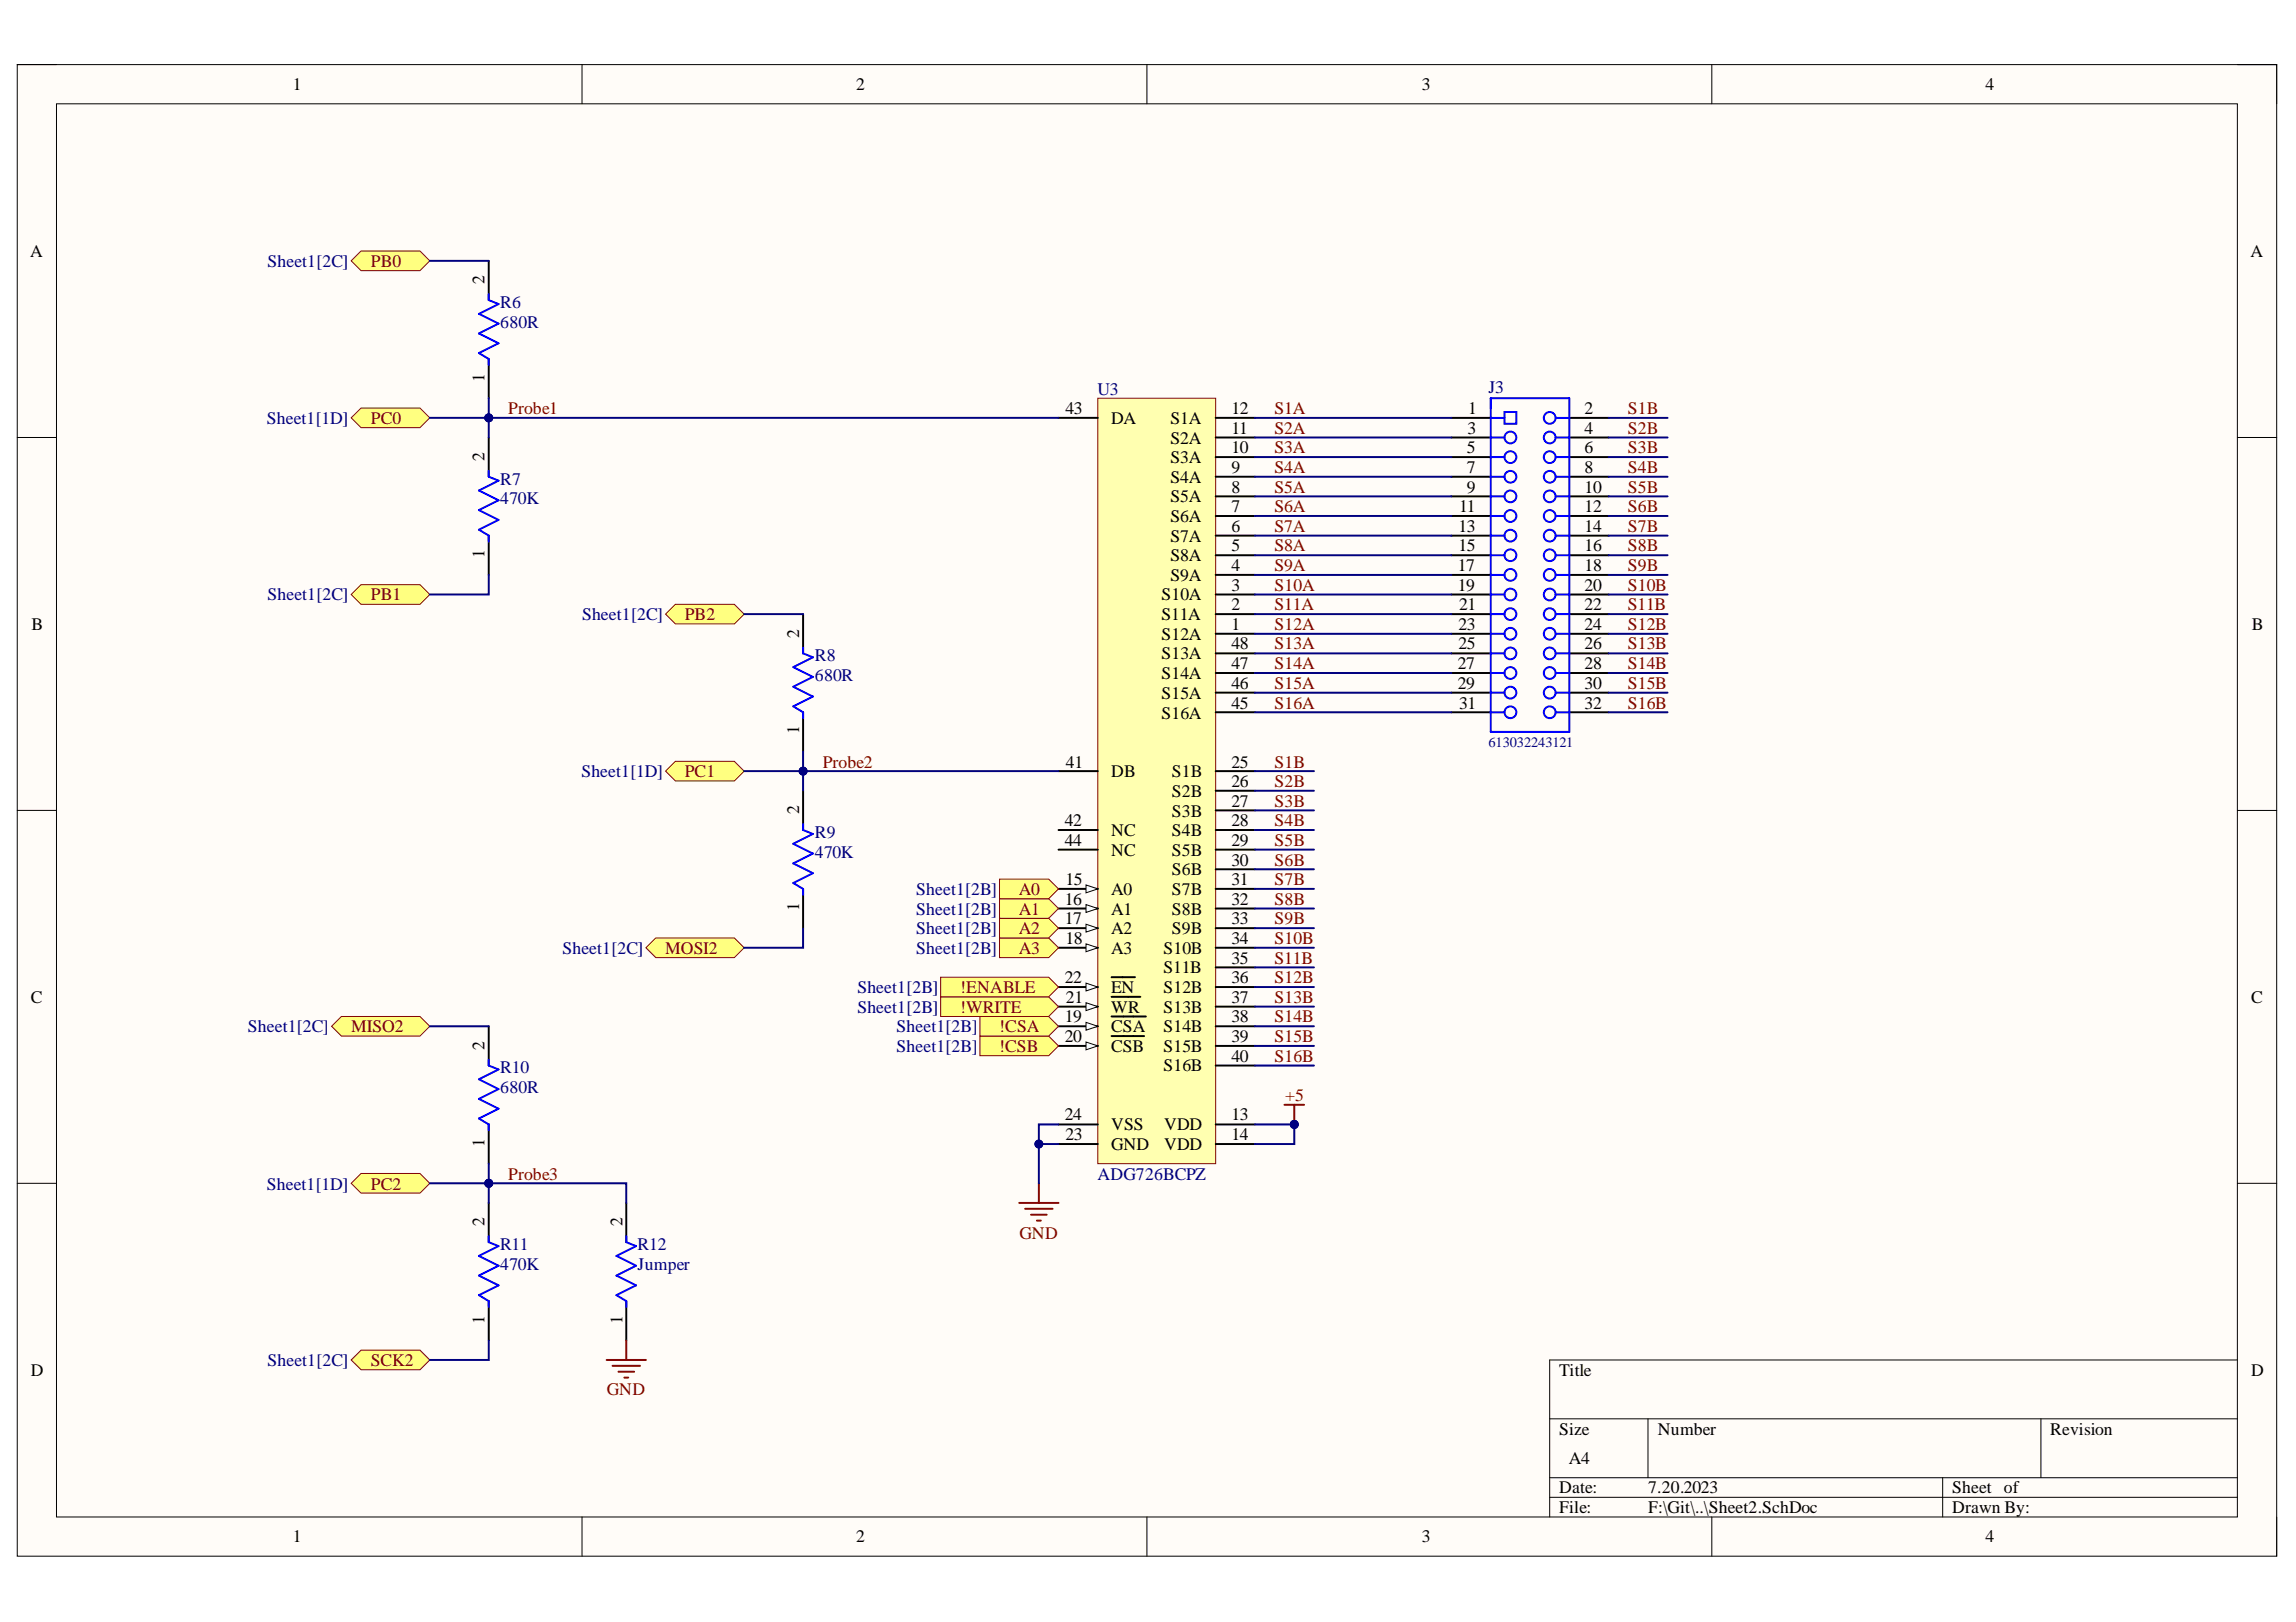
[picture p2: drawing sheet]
<svg xmlns="http://www.w3.org/2000/svg" width="297mm" height="210mm" viewBox="0 0 297 210" stroke-linecap="round" stroke-linejoin="round" font-family="sans-serif">
<defs><g id="words">
<g font-size="2.3">
<text x="37.9" y="11.7">1</text>
<text x="110.8" y="11.7">2</text>
<text x="183.9" y="11.7">3</text>
<text x="256.9" y="11.7">4</text>
<text x="3.9" y="33.3">A</text>
<text x="291.1" y="33.3">A</text>
<text x="62.7" y="36.8" transform="rotate(-90 62.7 36.8)">2</text>
<text x="62.7" y="49.4" transform="rotate(-90 62.7 49.4)">1</text>
<text x="137.8" y="53.6">43</text>
<text x="159.3" y="53.6">12</text>
<text x="189.9" y="53.6">1</text>
<text x="205" y="53.6">2</text>
<text x="62.7" y="59.7" transform="rotate(-90 62.7 59.7)">2</text>
<text x="143.7" y="54.9">DA</text>
<text x="151.4" y="59.9">S3A</text>
<text x="151.4" y="57.4">S2A</text>
<text x="151.4" y="54.9">S1A</text>
<text x="159.3" y="58.7">10</text>
<text x="159.3" y="56.1">11</text>
<text x="189.8" y="58.7">5</text>
<text x="189.9" y="56.1">3</text>
<text x="205" y="56.1">4</text>
<text x="205" y="58.7">6</text>
<text x="151.4" y="65">S5A</text>
<text x="151.4" y="62.5">S4A</text>
<text x="159.3" y="63.7">8</text>
<text x="159.3" y="61.2">9</text>
<text x="189.8" y="61.2">7</text>
<text x="189.8" y="63.7">9</text>
<text x="205" y="61.2">8</text>
<text x="205" y="63.7">10</text>
<text x="151.4" y="70.1">S7A</text>
<text x="151.4" y="67.6">S6A</text>
<text x="159.3" y="71.4">5</text>
<text x="159.3" y="68.8">6</text>
<text x="159.3" y="66.3">7</text>
<text x="188.7" y="68.8">13</text>
<text x="188.7" y="71.4">15</text>
<text x="188.8" y="66.3">11</text>
<text x="205" y="66.3">12</text>
<text x="205" y="68.8">14</text>
<text x="205" y="71.4">16</text>
<text x="62.7" y="72.2" transform="rotate(-90 62.7 72.2)">1</text>
<text x="150.3" y="77.7">S10A</text>
<text x="151.4" y="75.2">S9A</text>
<text x="151.4" y="72.6">S8A</text>
<text x="159.3" y="76.4">3</text>
<text x="159.3" y="73.9">4</text>
<text x="188.6" y="73.9">17</text>
<text x="188.6" y="76.4">19</text>
<text x="205" y="73.9">18</text>
<text x="205" y="76.4">20</text>
<text x="4.1" y="81.5">B</text>
<text x="103.4" y="82.5" transform="rotate(-90 103.4 82.5)">2</text>
<text x="150.3" y="82.8">S12A</text>
<text x="150.3" y="80.2">S11A</text>
<text x="159.3" y="81.5">1</text>
<text x="159.3" y="79">2</text>
<text x="188.7" y="81.5">23</text>
<text x="188.8" y="79">21</text>
<text x="205" y="79">22</text>
<text x="205" y="81.5">24</text>
<text x="291.3" y="81.5">B</text>
<text x="150.3" y="87.8">S14A</text>
<text x="150.3" y="85.3">S13A</text>
<text x="159.3" y="89.2">46</text>
<text x="159.3" y="86.6">47</text>
<text x="159.3" y="84">48</text>
<text x="188.6" y="86.6">27</text>
<text x="188.6" y="89.2">29</text>
<text x="188.7" y="84">25</text>
<text x="205" y="84">26</text>
<text x="205" y="86.6">28</text>
<text x="205" y="89.2">30</text>
<text x="103.4" y="95" transform="rotate(-90 103.4 95)">1</text>
<text x="150.3" y="93">S16A</text>
<text x="150.3" y="90.5">S15A</text>
<text x="159.3" y="91.7">45</text>
<text x="188.8" y="91.7">31</text>
<text x="205" y="91.7">32</text>
<text x="137.9" y="99.3">41</text>
<text x="143.7" y="100.6">DB</text>
<text x="151.6" y="100.6">S1B</text>
<text x="159.3" y="99.3">25</text>
<text x="159.3" y="101.9">26</text>
<text x="103.4" y="105.3" transform="rotate(-90 103.4 105.3)">2</text>
<text x="137.7" y="107">42</text>
<text x="151.6" y="103.1">S2B</text>
<text x="151.6" y="105.7">S3B</text>
<text x="159.3" y="104.4">27</text>
<text x="159.3" y="107">28</text>
<text x="137.7" y="109.5">44</text>
<text x="143.7" y="108.2">NC</text>
<text x="143.7" y="110.8">NC</text>
<text x="151.6" y="108.2">S4B</text>
<text x="151.6" y="110.8">S5B</text>
<text x="151.6" y="113.3">S6B</text>
<text x="159.3" y="109.5">29</text>
<text x="159.3" y="112">30</text>
<text x="103.4" y="117.9" transform="rotate(-90 103.4 117.9)">1</text>
<text x="137.7" y="117.1">16</text>
<text x="137.7" y="119.6">17</text>
<text x="137.8" y="114.6">15</text>
<text x="143.7" y="115.8">A0</text>
<text x="143.7" y="118.4">A1</text>
<text x="151.6" y="115.8">S7B</text>
<text x="151.6" y="118.4">S8B</text>
<text x="159.3" y="114.6">31</text>
<text x="159.3" y="117.1">32</text>
<text x="159.3" y="119.6">33</text>
<text x="137.8" y="122.2">18</text>
<text x="143.7" y="120.9">A2</text>
<text x="143.7" y="123.4">A3</text>
<text x="150.5" y="123.4">S10B</text>
<text x="150.5" y="126">S11B</text>
<text x="151.6" y="120.9">S9B</text>
<text x="159.3" y="122.2">34</text>
<text x="159.3" y="124.7">35</text>
<text x="4" y="129.8">C</text>
<text x="137.7" y="127.2">22</text>
<text x="137.9" y="129.8">21</text>
<text x="143.7" y="131">WR</text>
<text x="143.7" y="128.5">EN</text>
<text x="150.5" y="128.5">S12B</text>
<text x="150.5" y="131">S13B</text>
<text x="159.3" y="127.2">36</text>
<text x="159.3" y="129.8">37</text>
<text x="291.2" y="129.8">C</text>
<text x="62.7" y="135.9" transform="rotate(-90 62.7 135.9)">2</text>
<text x="137.7" y="132.3">19</text>
<text x="137.7" y="134.9">20</text>
<text x="143.7" y="133.6">CSA</text>
<text x="143.7" y="136.1">CSB</text>
<text x="150.5" y="133.6">S14B</text>
<text x="150.5" y="136.1">S15B</text>
<text x="159.3" y="132.3">38</text>
<text x="159.3" y="134.9">39</text>
<text x="159.3" y="137.4">40</text>
<text x="150.5" y="138.7">S16B</text>
<text x="62.7" y="148.4" transform="rotate(-90 62.7 148.4)">1</text>
<text x="137.7" y="145">24</text>
<text x="137.8" y="147.5">23</text>
<text x="143.7" y="148.9">GND</text>
<text x="143.7" y="146.3">VSS</text>
<text x="150.6" y="146.3">VDD</text>
<text x="150.6" y="148.9">VDD</text>
<text x="159.3" y="145">13</text>
<text x="159.3" y="147.5">14</text>
<text x="62.7" y="158.7" transform="rotate(-90 62.7 158.7)">2</text>
<text x="80.5" y="158.7" transform="rotate(-90 80.5 158.7)">2</text>
<text x="62.7" y="171.3" transform="rotate(-90 62.7 171.3)">1</text>
<text x="80.5" y="171.3" transform="rotate(-90 80.5 171.3)">1</text>
<text x="4" y="178.1">D</text>
<text x="201.7" y="178.1">Title</text>
<text x="291.2" y="178.1">D</text>
<text x="201.7" y="185.7">Size</text>
<text x="214.5" y="185.7">Number</text>
<text x="265.2" y="185.7">Revision</text>
<text x="203" y="189.5">A4</text>
<text x="201.7" y="193.3">Date:</text>
<text x="201.7" y="195.8">File:</text>
<text x="213.2" y="193.3">7.20.2023</text>
<text x="213.2" y="195.8">F:\Git\..\Sheet2.SchDoc</text>
<text x="252.6" y="193.3">Sheet of</text>
<text x="252.6" y="195.8">Drawn By:</text>
<text x="37.9" y="199.6">1</text>
<text x="110.8" y="199.6">2</text>
<text x="183.9" y="199.6">3</text>
<text x="256.9" y="199.6">4</text>
</g>
<g font-size="2.3" fill="#000080">
<text x="34.6" y="34.6">Sheet1[2C]</text>
<text x="64.7" y="39.9">R6</text>
<text x="64.7" y="42.4">680R</text>
<text x="142" y="51.1">U3</text>
<text x="192.6" y="50.8">J3</text>
<text x="34.5" y="54.9">Sheet1[1D]</text>
<text x="64.7" y="62.7">R7</text>
<text x="64.7" y="65.3">470K</text>
<text x="34.6" y="77.7">Sheet1[2C]</text>
<text x="75.3" y="80.2">Sheet1[2C]</text>
<text x="105.4" y="85.6">R8</text>
<text x="105.4" y="88.1">680R</text>
<text x="75.2" y="100.6">Sheet1[1D]</text>
<text x="105.4" y="108.5">R9</text>
<text x="105.4" y="111">470K</text>
<text x="118.5" y="118.4">Sheet1[2B]</text>
<text x="118.5" y="115.8">Sheet1[2B]</text>
<text x="72.8" y="123.4">Sheet1[2C]</text>
<text x="118.5" y="123.4">Sheet1[2B]</text>
<text x="118.5" y="120.9">Sheet1[2B]</text>
<text x="110.9" y="131">Sheet1[2B]</text>
<text x="110.9" y="128.5">Sheet1[2B]</text>
<text x="32.1" y="133.6">Sheet1[2C]</text>
<text x="116" y="136.1">Sheet1[2B]</text>
<text x="116" y="133.6">Sheet1[2B]</text>
<text x="64.7" y="138.9">R10</text>
<text x="64.7" y="141.4">680R</text>
<text x="34.5" y="154">Sheet1[1D]</text>
<text x="142" y="152.7">ADG726BCPZ</text>
<text x="64.7" y="161.8">R11</text>
<text x="82.5" y="161.8">R12</text>
<text x="64.7" y="164.4">470K</text>
<text x="82.5" y="164.4">Jumper</text>
<text x="34.6" y="176.8">Sheet1[2C]</text>
</g>
<g font-size="2.3" fill="#800000">
<text x="48" y="34.6">PB0</text>
<text x="65.7" y="53.6">Probe1</text>
<text x="164.9" y="53.6">S1A</text>
<text x="210.6" y="53.6">S1B</text>
<text x="48" y="54.9">PC0</text>
<text x="164.9" y="56.1">S2A</text>
<text x="164.9" y="58.7">S3A</text>
<text x="210.6" y="56.1">S2B</text>
<text x="210.6" y="58.7">S3B</text>
<text x="164.9" y="61.2">S4A</text>
<text x="164.9" y="63.7">S5A</text>
<text x="210.6" y="61.2">S4B</text>
<text x="210.6" y="63.7">S5B</text>
<text x="164.9" y="66.3">S6A</text>
<text x="164.9" y="68.8">S7A</text>
<text x="164.9" y="71.4">S8A</text>
<text x="210.6" y="66.3">S6B</text>
<text x="210.6" y="68.8">S7B</text>
<text x="210.6" y="71.4">S8B</text>
<text x="48" y="77.7">PB1</text>
<text x="164.9" y="73.9">S9A</text>
<text x="164.9" y="76.4">S10A</text>
<text x="210.6" y="73.9">S9B</text>
<text x="210.6" y="76.4">S10B</text>
<text x="88.6" y="80.2">PB2</text>
<text x="164.9" y="79">S11A</text>
<text x="164.9" y="81.5">S12A</text>
<text x="210.6" y="79">S11B</text>
<text x="210.6" y="81.5">S12B</text>
<text x="164.9" y="84">S13A</text>
<text x="164.9" y="86.6">S14A</text>
<text x="164.9" y="89.2">S15A</text>
<text x="210.6" y="84">S13B</text>
<text x="210.6" y="86.6">S14B</text>
<text x="210.6" y="89.2">S15B</text>
<text x="164.9" y="91.7">S16A</text>
<text x="210.6" y="91.7">S16B</text>
<text x="88.6" y="100.6">PC1</text>
<text x="106.4" y="99.3">Probe2</text>
<text x="164.9" y="99.3">S1B</text>
<text x="164.9" y="101.9">S2B</text>
<text x="164.9" y="104.4">S3B</text>
<text x="164.9" y="107">S4B</text>
<text x="164.9" y="109.5">S5B</text>
<text x="164.9" y="112">S6B</text>
<text x="131.8" y="118.4">A1</text>
<text x="131.8" y="115.8">A0</text>
<text x="164.9" y="114.6">S7B</text>
<text x="164.9" y="117.1">S8B</text>
<text x="164.9" y="119.6">S9B</text>
<text x="86" y="123.4">MOSI2</text>
<text x="131.8" y="123.4">A3</text>
<text x="131.8" y="120.9">A2</text>
<text x="164.9" y="122.2">S10B</text>
<text x="164.9" y="124.7">S11B</text>
<text x="124.2" y="131">!WRITE</text>
<text x="124.2" y="128.5">!ENABLE</text>
<text x="164.9" y="127.2">S12B</text>
<text x="164.9" y="129.8">S13B</text>
<text x="45.4" y="133.6">MISO2</text>
<text x="129.3" y="136.1">!CSB</text>
<text x="129.3" y="133.6">!CSA</text>
<text x="164.9" y="132.3">S14B</text>
<text x="164.9" y="134.9">S15B</text>
<text x="164.9" y="137.4">S16B</text>
<text x="166.3" y="142.5">+5</text>
<text x="48" y="154">PC2</text>
<text x="65.7" y="152.7">Probe3</text>
<text x="131.9" y="160.3">GND</text>
<text x="48" y="176.8">SCK2</text>
<text x="78.5" y="180.6">GND</text>
</g>
<text font-size="1.9" fill="#000080" x="192.6" y="96.6">613032243121</text>
</g></defs>
<path d="M2.2 8.4h292.3v193h-292.3z" fill-rule="evenodd" fill="#fffcf8"/>
<path d="M2.2 8.4h292.3v193h-292.3z" fill="none" stroke="#000" stroke-width=".13"/>
<path d="M7.3 13.4h282.2v182.9h-282.2z" fill-rule="evenodd" fill="#fffcf8"/>
<g fill="none" stroke="#000" stroke-width=".13">
<path d="M2.2 8.4h5.1M7.3 13.4h282.2v182.9h-282.2zM75.3 8.4v5M148.4 8.4v5M221.5 8.4v5M289.5 8.4h5v5M2.2 56.6h5.1M289.5 56.6h5M2.2 104.9h5.1M289.5 104.9h5M2.2 153.1h5.1M289.5 153.1h5"/>
<path d="M289.5 176h-89v20.3M75.3 196.3v5.1M148.4 196.3v5.1M200.5 183.6h89M200.5 191.2h89M200.5 193.8h89M213.2 183.6v7.6M221.5 196.3v5.1M251.3 191.2v5.1M264 183.6v7.6M294.5 196.3v5.1"/>
</g>
<path d="M63.2 33.8v5M63.2 46.5v5M63.2 56.6v5.1M63.2 69.3v5.1" fill="none" stroke="#000" stroke-width=".25"/>
<path d="M63.2 38.1v.7l1.3 .5-2.5 1.3 2.5 1.3-2.5 1.3 2.5 1.2-2.5 1.3 1.2 .8v.7M63.2 60.9v.8l1.3 .5-2.5 1.3 2.5 1.2-2.5 1.3 2.5 1.3-2.5 1.3 1.2 .7v.8" fill="none" stroke="#00f" stroke-width=".25"/>
<path d="M45.4 33.8l1.3-1.3h7.6l1.3 1.3-1.3 1.2h-7.6z" fill-rule="evenodd" fill="#ffff80"/>
<path d="M45.4 33.8l1.3-1.3h7.6l1.3 1.3-1.3 1.2h-7.6z" fill="none" stroke="#800000" stroke-width=".13"/>
<path d="M45.4 76.9l1.3-1.2h7.6l1.3 1.2-1.3 1.3h-7.6z" fill-rule="evenodd" fill="#ffff80"/>
<path d="M45.4 76.9l1.3-1.2h7.6l1.3 1.2-1.3 1.3h-7.6z" fill="none" stroke="#800000" stroke-width=".13"/>
<path d="M45.4 54.1l1.3-1.3h7.6l1.3 1.3-1.3 1.2h-7.6z" fill-rule="evenodd" fill="#ffff80"/>
<path d="M45.4 54.1l1.3-1.3h7.6l1.3 1.3-1.3 1.2h-7.6z" fill="none" stroke="#800000" stroke-width=".13"/>
<path d="M103.9 79.5v5.1M103.9 92.2v5.1M103.9 102.3v5.1M103.9 115v5.1" fill="none" stroke="#000" stroke-width=".25"/>
<path d="M103.9 83.8v.8l1.3 .5-2.6 1.2 2.6 1.3-2.6 1.3 2.6 1.2-2.6 1.3 1.3 .8v.7M103.9 106.6v.8l1.3 .5-2.6 1.3 2.6 1.3-2.6 1.2 2.6 1.3-2.6 1.3 1.3 .7v.8" fill="none" stroke="#00f" stroke-width=".25"/>
<path d="M86.1 79.5l1.3-1.3h7.6l1.3 1.3-1.3 1.2h-7.6z" fill-rule="evenodd" fill="#ffff80"/>
<path d="M86.1 79.5l1.3-1.3h7.6l1.3 1.3-1.3 1.2h-7.6z" fill="none" stroke="#800000" stroke-width=".13"/>
<path d="M83.6 122.6l1.2-1.2h10.2l1.3 1.2-1.3 1.3h-10.2z" fill-rule="evenodd" fill="#ffff80"/>
<path d="M83.6 122.6l1.2-1.2h10.2l1.3 1.2-1.3 1.3h-10.2z" fill="none" stroke="#800000" stroke-width=".13"/>
<path d="M86.1 99.8l1.3-1.3h7.6l1.3 1.3-1.3 1.3h-7.6z" fill-rule="evenodd" fill="#ffff80"/>
<path d="M86.1 99.8l1.3-1.3h7.6l1.3 1.3-1.3 1.3h-7.6z" fill="none" stroke="#800000" stroke-width=".13"/>
<path d="M63.2 132.8v5.1M63.2 145.5v5.1M63.2 155.7v5.1M63.2 168.4v5.1" fill="none" stroke="#000" stroke-width=".25"/>
<path d="M63.2 137.1v.8l1.3 .5-2.5 1.3 2.5 1.2-2.5 1.3 2.5 1.3-2.5 1.2 1.2 .8v.8M63.2 160v.8l1.3 .5-2.5 1.2 2.5 1.3-2.5 1.3 2.5 1.2-2.5 1.3 1.2 .8v.7" fill="none" stroke="#00f" stroke-width=".25"/>
<path d="M42.9 132.8l1.3-1.3h10.1l1.3 1.3-1.3 1.3h-10.1z" fill-rule="evenodd" fill="#ffff80"/>
<path d="M42.9 132.8l1.3-1.3h10.1l1.3 1.3-1.3 1.3h-10.1z" fill="none" stroke="#800000" stroke-width=".13"/>
<path d="M45.4 176l1.3-1.3h7.6l1.3 1.3-1.3 1.3h-7.6z" fill-rule="evenodd" fill="#ffff80"/>
<path d="M45.4 176l1.3-1.3h7.6l1.3 1.3-1.3 1.3h-7.6z" fill="none" stroke="#800000" stroke-width=".13"/>
<path d="M45.4 153.1l1.3-1.2h7.6l1.3 1.2-1.3 1.3h-7.6z" fill-rule="evenodd" fill="#ffff80"/>
<path d="M45.4 153.1l1.3-1.2h7.6l1.3 1.2-1.3 1.3h-7.6z" fill="none" stroke="#800000" stroke-width=".13"/>
<path d="M142 51.5h15.3v99.1h-15.3z" fill-rule="evenodd" fill="#ffffb0"/>
<path d="M142 51.5h15.3v99.1h-15.3z" fill="none" stroke="#800000" stroke-width=".13"/>
<g fill="none" stroke="#000" stroke-width=".25">
<path d="M157.3 59.2h5.1M157.3 56.6h5.1M157.3 54.1h5.1M157.3 79.5h5.1M157.3 76.9h5.1M157.3 74.4h5.1M157.3 71.9h5.1M157.3 69.3h5.1M157.3 66.8h5.1M157.3 64.2h5.1M157.3 61.7h5.1M157.3 82h5.1"/>
<path d="M136.9 115h5.1M157.3 145.5h5.1M157.3 148h5.1"/>
</g>
<path d="M140.5 114.5l1.5 .5-1.5 .5z" fill="#f8fcff"/>
<path d="M140.5 114.5l1.5 .5-1.5 .5z" fill="none" stroke="#000" stroke-width=".13"/>
<path d="M136.9 117.6h5.1" fill="none" stroke="#000" stroke-width=".25"/>
<path d="M140.5 117.1l1.5 .5-1.5 .5z" fill="#f8fcff"/>
<path d="M140.5 117.1l1.5 .5-1.5 .5z" fill="none" stroke="#000" stroke-width=".13"/>
<path d="M136.9 120.1h5.1" fill="none" stroke="#000" stroke-width=".25"/>
<path d="M140.5 119.6l1.5 .5-1.5 .5z" fill="#f8fcff"/>
<path d="M140.5 119.6l1.5 .5-1.5 .5z" fill="none" stroke="#000" stroke-width=".13"/>
<path d="M136.9 122.6h5.1" fill="none" stroke="#000" stroke-width=".25"/>
<path d="M140.5 122.1l1.5 .5-1.5 .6z" fill="#f8fcff"/>
<path d="M140.5 122.1l1.5 .5-1.5 .6z" fill="none" stroke="#000" stroke-width=".13"/>
<path d="M136.9 132.8h5.1" fill="none" stroke="#000" stroke-width=".25"/>
<path d="M140.5 132.3l1.5 .5-1.5 .5z" fill="#f8fcff"/>
<path d="M140.5 132.3l1.5 .5-1.5 .5z" fill="none" stroke="#000" stroke-width=".13"/>
<path d="M136.9 135.4h5.1M143.8 131.5h4.4" fill="none" stroke="#000" stroke-width=".25"/>
<path d="M140.5 134.8l1.5 .6-1.5 .5z" fill="#f8fcff"/>
<path d="M140.5 134.8l1.5 .6-1.5 .5z" fill="none" stroke="#000" stroke-width=".13"/>
<path d="M136.9 130.3h5.1M143.8 134.1h4.2" fill="none" stroke="#000" stroke-width=".25"/>
<path d="M140.5 129.8l1.5 .5-1.5 .5z" fill="#f8fcff"/>
<path d="M140.5 129.8l1.5 .5-1.5 .5z" fill="none" stroke="#000" stroke-width=".13"/>
<path d="M136.9 127.7h5.1M143.8 129h3.7" fill="none" stroke="#000" stroke-width=".25"/>
<path d="M140.5 127.2l1.5 .5-1.5 .5z" fill="#f8fcff"/>
<path d="M140.5 127.2l1.5 .5-1.5 .5z" fill="none" stroke="#000" stroke-width=".13"/>
<g fill="none" stroke="#000" stroke-width=".25">
<path d="M136.9 54.1h5.1M136.9 99.8h5.1M157.3 99.8h5.1M157.3 92.2h5.1M157.3 89.6h5.1M157.3 87.1h5.1M157.3 84.6h5.1M136.9 107.4h5.1M136.9 110h5.1M157.3 102.3h5.1M157.3 104.9h5.1M157.3 107.4h5.1"/>
<path d="M157.3 110h5.1M157.3 112.5h5.1M157.3 115h5.1M157.3 117.6h5.1M143.8 126.5h3M157.3 120.1h5.1M157.3 122.6h5.1M157.3 125.2h5.1M157.3 127.7h5.1M157.3 130.3h5.1M157.3 132.8h5.1M157.3 135.4h5.1"/>
<path d="M157.3 137.9h5.1M136.9 148h5.1M136.9 145.5h5.1"/>
</g>
<path d="M131.9 155.7h5M132.6 156.4h3.6M133.4 157.2h2M134.1 158h.6M134.4 153.1v2.6" fill="none" stroke="#800000" stroke-width=".25"/>
<path d="M126.8 134.1h8.9l1.2 1.3-1.2 1.2h-8.9z" fill-rule="evenodd" fill="#ffff80"/>
<path d="M126.8 134.1h8.9l1.2 1.3-1.2 1.2h-8.9z" fill="none" stroke="#800000" stroke-width=".13"/>
<path d="M126.8 131.5h8.9l1.2 1.3-1.2 1.3h-8.9z" fill-rule="evenodd" fill="#ffff80"/>
<path d="M126.8 131.5h8.9l1.2 1.3-1.2 1.3h-8.9z" fill="none" stroke="#800000" stroke-width=".13"/>
<path d="M129.3 121.4h6.4l1.2 1.2-1.2 1.3h-6.4z" fill-rule="evenodd" fill="#ffff80"/>
<path d="M129.3 121.4h6.4l1.2 1.2-1.2 1.3h-6.4z" fill="none" stroke="#800000" stroke-width=".13"/>
<path d="M129.3 118.8h6.4l1.2 1.3-1.2 1.3h-6.4z" fill-rule="evenodd" fill="#ffff80"/>
<path d="M129.3 118.8h6.4l1.2 1.3-1.2 1.3h-6.4z" fill="none" stroke="#800000" stroke-width=".13"/>
<path d="M129.3 116.3h6.4l1.2 1.3-1.2 1.2h-6.4z" fill-rule="evenodd" fill="#ffff80"/>
<path d="M129.3 116.3h6.4l1.2 1.3-1.2 1.2h-6.4z" fill="none" stroke="#800000" stroke-width=".13"/>
<path d="M129.3 113.8h6.4l1.2 1.2-1.2 1.3h-6.4z" fill-rule="evenodd" fill="#ffff80"/>
<path d="M129.3 113.8h6.4l1.2 1.2-1.2 1.3h-6.4z" fill="none" stroke="#800000" stroke-width=".13"/>
<path d="M121.7 129h14l1.2 1.3-1.2 1.2h-14z" fill-rule="evenodd" fill="#ffff80"/>
<path d="M121.7 129h14l1.2 1.3-1.2 1.2h-14z" fill="none" stroke="#800000" stroke-width=".13"/>
<path d="M121.7 126.5h14l1.2 1.2-1.2 1.3h-14z" fill-rule="evenodd" fill="#ffff80"/>
<path d="M121.7 126.5h14l1.2 1.2-1.2 1.3h-14z" fill="none" stroke="#800000" stroke-width=".13"/>
<path d="M166.2 143h2.5M167.4 143v2.5" fill="none" stroke="#800000" stroke-width=".25"/>
<circle cx="167.4" cy="145.5" r=".51" fill="#000080"/>
<circle cx="167.4" cy="145.5" r=".51" fill="none" stroke="#000080" stroke-width=".13"/>
<g fill="none" stroke="#000" stroke-width=".25">
<path d="M187.8 56.6h5.1M187.8 54.1h5.1M187.8 59.2h5.1M203 56.6h5.1M203 54.1h5.1M203 59.2h5.1M187.8 61.7h5.1M187.8 64.2h5.1M187.8 66.8h5.1M187.8 69.3h5.1M187.8 71.9h5.1M187.8 74.4h5.1"/>
<path d="M187.8 76.9h5.1M187.8 79.5h5.1M203 61.7h5.1M203 64.2h5.1M203 66.8h5.1M203 69.3h5.1M203 71.9h5.1M203 74.4h5.1M203 76.9h5.1M203 79.5h5.1M187.8 82h5.1M187.8 84.6h5.1"/>
<path d="M187.8 87.1h5.1M187.8 89.6h5.1M187.8 92.2h5.1M203 82h5.1M203 84.6h5.1M203 87.1h5.1M203 89.6h5.1M203 92.2h5.1M81 155.7v5.1M81 168.4v5.1"/>
</g>
<g fill="none" stroke="#00f" stroke-width=".25">
<path d="M192.9 56.6h1.7M192.9 54.1h1.7M192.9 59.2h1.7M192.9 51.5h10.1v43.2h-10.1zM194.6 53.3h1.6v1.5h-1.6zM201.2 56.6h1.8M201.2 54.1h1.8M201.2 59.2h1.8M192.9 61.7h1.7M192.9 64.2h1.7M192.9 66.8h1.7M192.9 69.3h1.7"/>
<path d="M192.9 71.9h1.7M192.9 74.4h1.7M192.9 76.9h1.7M192.9 79.5h1.7M201.2 61.7h1.8M201.2 64.2h1.8M201.2 66.8h1.8M201.2 69.3h1.8M201.2 71.9h1.8M201.2 74.4h1.8M201.2 76.9h1.8M201.2 79.5h1.8"/>
<path d="M192.9 82h1.7M192.9 84.6h1.7M192.9 87.1h1.7M192.9 89.6h1.7M192.9 92.2h1.7M201.2 82h1.8M201.2 84.6h1.8M201.2 87.1h1.8M201.2 89.6h1.8M201.2 92.2h1.8M81 160v.8l1.3 .5-2.6 1.2 2.6 1.3-2.6 1.3 2.6 1.2-2.6 1.3 1.3 .8v.7"/>
<circle cx="195.4" cy="56.6" r=".76"/>
<circle cx="195.4" cy="59.2" r=".76"/>
<circle cx="200.5" cy="54.1" r=".76"/>
<circle cx="200.5" cy="56.6" r=".76"/>
<circle cx="200.5" cy="59.2" r=".76"/>
<circle cx="195.4" cy="64.2" r=".76"/>
<circle cx="195.4" cy="79.5" r=".76"/>
<circle cx="195.4" cy="71.9" r=".76"/>
<circle cx="195.4" cy="61.7" r=".76"/>
<circle cx="195.4" cy="76.9" r=".76"/>
<circle cx="195.4" cy="69.3" r=".76"/>
<circle cx="195.4" cy="66.8" r=".76"/>
<circle cx="195.4" cy="74.4" r=".76"/>
<circle cx="200.5" cy="64.2" r=".76"/>
<circle cx="200.5" cy="79.5" r=".76"/>
<circle cx="200.5" cy="71.9" r=".76"/>
<circle cx="200.5" cy="61.7" r=".76"/>
<circle cx="200.5" cy="76.9" r=".76"/>
<circle cx="200.5" cy="69.3" r=".76"/>
<circle cx="200.5" cy="66.8" r=".76"/>
<circle cx="200.5" cy="74.4" r=".76"/>
<circle cx="195.4" cy="87.1" r=".76"/>
<circle cx="195.4" cy="84.6" r=".76"/>
<circle cx="195.4" cy="92.2" r=".76"/>
<circle cx="195.4" cy="89.6" r=".76"/>
<circle cx="195.4" cy="82" r=".76"/>
<circle cx="200.5" cy="87.1" r=".76"/>
<circle cx="200.5" cy="92.2" r=".76"/>
<circle cx="200.5" cy="84.6" r=".76"/>
<circle cx="200.5" cy="89.6" r=".76"/>
<circle cx="200.5" cy="82" r=".76"/>
</g>
<path d="M78.5 176h5.1M79.2 176.8h3.6M80 177.5h2M80.8 178.3h.5M81 173.5v2.5" fill="none" stroke="#800000" stroke-width=".25"/>
<path d="M63.2 51.5v2.6h-7.6M63.2 74.4v2.5h-7.6" fill="none" stroke="#000080" stroke-width=".25"/>
<circle cx="63.2" cy="54.1" r=".51" fill="#000080"/>
<circle cx="63.2" cy="54.1" r=".51" fill="none" stroke="#000080" stroke-width=".13"/>
<path d="M63.2 54.1v2.5" fill="none" stroke="#000080" stroke-width=".25"/>
<circle cx="63.2" cy="54.1" r=".51" fill="#000080"/>
<circle cx="63.2" cy="54.1" r=".51" fill="none" stroke="#000080" stroke-width=".13"/>
<path d="M55.6 33.8h7.6M103.9 97.3v2.5h-7.6M103.9 120.1v2.5h-7.6" fill="none" stroke="#000080" stroke-width=".25"/>
<circle cx="103.9" cy="99.8" r=".51" fill="#000080"/>
<circle cx="103.9" cy="99.8" r=".51" fill="none" stroke="#000080" stroke-width=".13"/>
<path d="M103.9 99.8v2.5" fill="none" stroke="#000080" stroke-width=".25"/>
<circle cx="103.9" cy="99.8" r=".51" fill="#000080"/>
<circle cx="103.9" cy="99.8" r=".51" fill="none" stroke="#000080" stroke-width=".13"/>
<path d="M96.3 79.5h7.6M63.2 150.6v2.5h-7.6M63.2 173.5v2.5h-7.6" fill="none" stroke="#000080" stroke-width=".25"/>
<circle cx="63.2" cy="153.1" r=".51" fill="#000080"/>
<circle cx="63.2" cy="153.1" r=".51" fill="none" stroke="#000080" stroke-width=".13"/>
<path d="M63.2 153.1v2.6" fill="none" stroke="#000080" stroke-width=".25"/>
<circle cx="63.2" cy="153.1" r=".51" fill="#000080"/>
<circle cx="63.2" cy="153.1" r=".51" fill="none" stroke="#000080" stroke-width=".13"/>
<path d="M63.2 54.1h73.7M55.6 132.8h7.6" fill="none" stroke="#000080" stroke-width=".25"/>
<circle cx="63.2" cy="54.1" r=".51" fill="#000080"/>
<circle cx="63.2" cy="54.1" r=".51" fill="none" stroke="#000080" stroke-width=".13"/>
<path d="M103.9 99.8h33" fill="none" stroke="#000080" stroke-width=".25"/>
<circle cx="103.9" cy="99.8" r=".51" fill="#000080"/>
<circle cx="103.9" cy="99.8" r=".51" fill="none" stroke="#000080" stroke-width=".13"/>
<path d="M136.9 148h-2.5v5.1" fill="none" stroke="#000080" stroke-width=".25"/>
<circle cx="134.4" cy="148" r=".51" fill="#000080"/>
<circle cx="134.4" cy="148" r=".51" fill="none" stroke="#000080" stroke-width=".13"/>
<g fill="none" stroke="#000080" stroke-width=".25">
<path d="M162.4 54.1h25.4M162.4 56.6h25.4M162.4 59.2h25.4M162.4 61.7h25.4M162.4 64.2h25.4M162.4 66.8h25.4M162.4 69.3h25.4M162.4 71.9h25.4M162.4 74.4h25.4M162.4 76.9h25.4M162.4 79.5h25.4M162.4 82h25.4"/>
<path d="M162.4 84.6h25.4M162.4 87.1h25.4M162.4 89.6h25.4M162.4 92.2h25.4M162.4 99.8h7.6M162.4 102.3h7.6M162.4 104.9h7.6M162.4 107.4h7.6M162.4 110h7.6M162.4 112.5h7.6M162.4 115h7.6M162.4 117.6h7.6"/>
<path d="M162.4 120.1h7.6M162.4 122.6h7.6M162.4 125.2h7.6M162.4 127.7h7.6M162.4 130.3h7.6M162.4 132.8h7.6M162.4 135.4h7.6M162.4 137.9h7.6M167.4 145.5v2.5h-5"/>
</g>
<circle cx="167.4" cy="145.5" r=".51" fill="#000080"/>
<circle cx="167.4" cy="145.5" r=".51" fill="none" stroke="#000080" stroke-width=".13"/>
<path d="M162.4 145.5h5" fill="none" stroke="#000080" stroke-width=".25"/>
<circle cx="167.4" cy="145.5" r=".51" fill="#000080"/>
<circle cx="167.4" cy="145.5" r=".51" fill="none" stroke="#000080" stroke-width=".13"/>
<path d="M136.9 145.5h-2.5v2.5" fill="none" stroke="#000080" stroke-width=".25"/>
<circle cx="134.4" cy="148" r=".51" fill="#000080"/>
<circle cx="134.4" cy="148" r=".51" fill="none" stroke="#000080" stroke-width=".13"/>
<path d="M63.2 153.1h17.8v2.6" fill="none" stroke="#000080" stroke-width=".25"/>
<circle cx="63.2" cy="153.1" r=".51" fill="#000080"/>
<circle cx="63.2" cy="153.1" r=".51" fill="none" stroke="#000080" stroke-width=".13"/>
<g fill="none" stroke="#000080" stroke-width=".25">
<path d="M208.1 54.1h7.6M208.1 56.6h7.6M208.1 59.2h7.6M208.1 61.7h7.6M208.1 64.2h7.6M208.1 66.8h7.6M208.1 69.3h7.6M208.1 71.9h7.6M208.1 74.4h7.6M208.1 76.9h7.6M208.1 79.5h7.6M208.1 82h7.6"/>
<path d="M208.1 84.6h7.6M208.1 87.1h7.6M208.1 89.6h7.6M208.1 92.2h7.6"/>
</g>
<use href="#words"/>
</svg>
